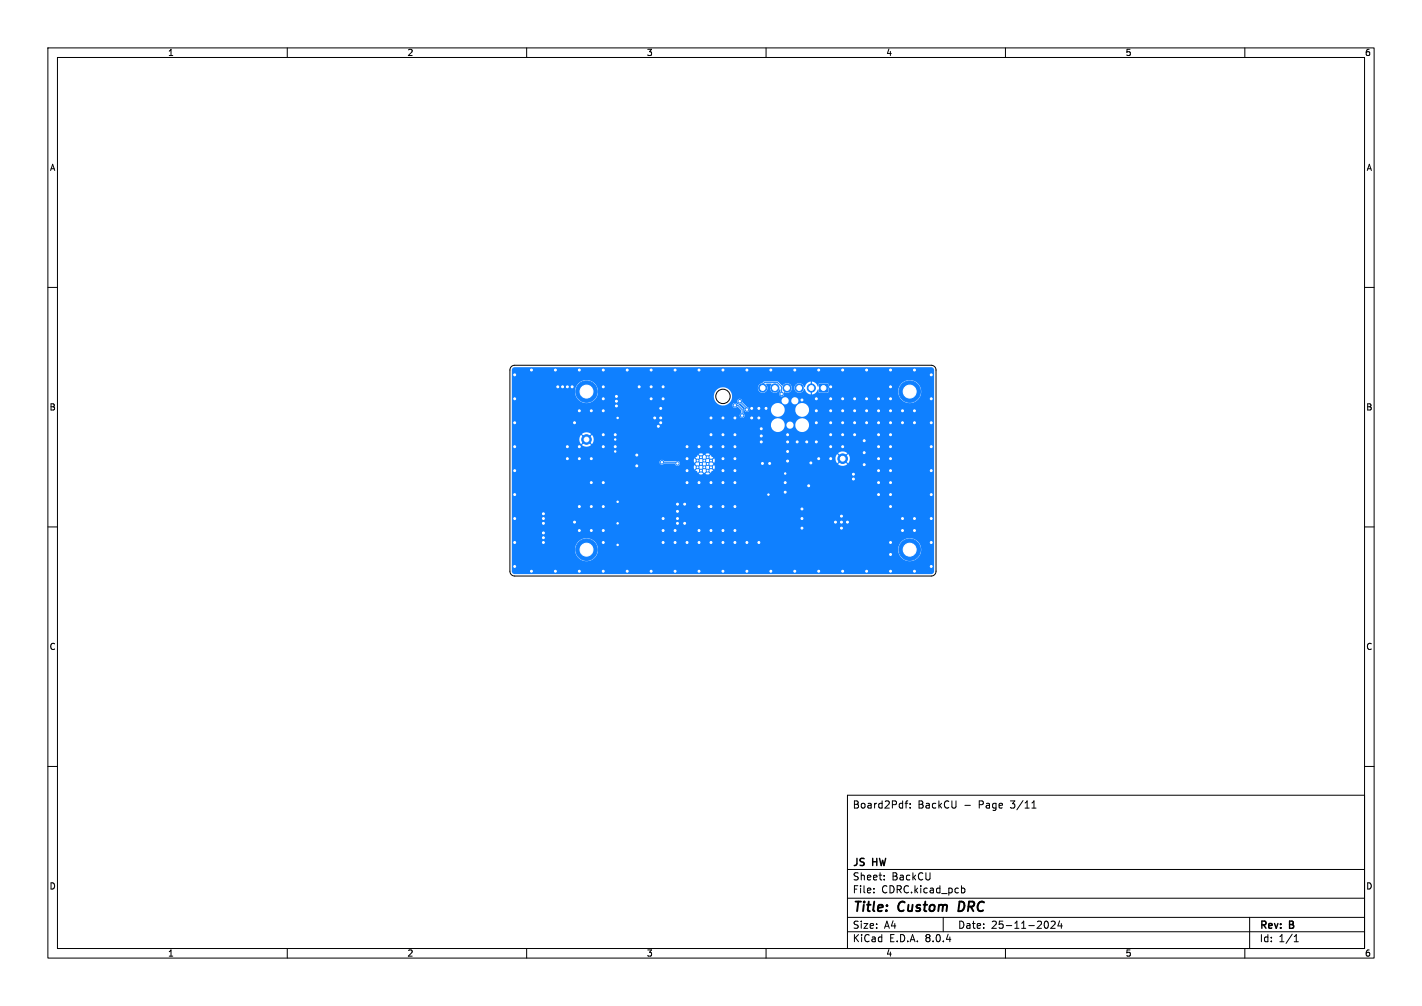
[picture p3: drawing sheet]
<svg xmlns="http://www.w3.org/2000/svg" width="297mm" height="210mm" viewBox="0 0 297 210" stroke-linecap="round" stroke-linejoin="round" font-family="sans-serif">
<defs><g id="words">
<g font-size="2.8">
<text x="178" y="190.9">Title:</text>
<text x="187.7" y="190.9">Custom</text>
<text x="201" y="190.9">DRC</text>
</g>
<g font-size="2.1">
<text x="178" y="169">Board2Pdf:</text>
<text x="191.7" y="169">BackCU</text>
<text x="201.4" y="169">-</text>
<text x="204.5" y="169">Page</text>
<text x="211.3" y="169">3/11</text>
<text x="178" y="184">Sheet:</text>
<text x="178" y="181.2">JS</text>
<text x="182.3" y="181.2">HW</text>
<text x="186.2" y="184">BackCU</text>
<text x="178" y="186.7">File:</text>
<text x="184.1" y="186.7">CDRC.kicad_pcb</text>
<text x="178" y="196.9">KiCad</text>
<text x="178" y="194.1">Size:</text>
<text x="184.7" y="194.1">A4</text>
<text x="185.7" y="196.9">E.D.A.</text>
<text x="193.3" y="196.9">8.0.4</text>
<text x="200" y="194.1">Date:</text>
<text x="207" y="194.1">25-11-2024</text>
<text x="263" y="194.3">Rev:</text>
<text x="263" y="196.9">Id:</text>
<text x="267.1" y="196.9">1/1</text>
<text x="269.4" y="194.3">B</text>
</g>
<g font-size="1.8">
<text x="35" y="11.9">1</text>
<text x="85" y="11.9">2</text>
<text x="135" y="11.9">3</text>
<text x="185" y="11.9">4</text>
<text x="235" y="11.9">5</text>
<text x="285" y="11.9">6</text>
<text x="10.3" y="35.9">A</text>
<text x="285.4" y="35.9">A</text>
<text x="10.3" y="85.9">B</text>
<text x="285.3" y="85.9">B</text>
<text x="10.3" y="135.9">C</text>
<text x="285.3" y="135.9">C</text>
<text x="10.3" y="185.9">D</text>
<text x="285.3" y="185.9">D</text>
<text x="35" y="199.9">1</text>
<text x="85" y="199.9">2</text>
<text x="135" y="199.9">3</text>
<text x="185" y="199.9">4</text>
<text x="235" y="199.9">5</text>
<text x="285" y="199.9">6</text>
</g>
</g></defs>
<g fill="#0f80ff" stroke="#0f80ff" stroke-width=".21">
<path d="M171.2 80.1h1.7v1.7h-1.7z"/>
<circle cx="176" cy="95.7" r="1"/>
<circle cx="145.7" cy="96.1" r=".3"/>
<circle cx="145.7" cy="97.5" r=".3"/>
<circle cx="146.4" cy="95.5" r=".3"/>
<circle cx="146.4" cy="96.8" r=".3"/>
<circle cx="146.4" cy="98.3" r=".3"/>
<circle cx="147.1" cy="96.1" r=".3"/>
<circle cx="147.1" cy="97.5" r=".3"/>
<circle cx="147.8" cy="95.5" r=".3"/>
<circle cx="147.8" cy="96.8" r=".3"/>
<circle cx="147.8" cy="98.3" r=".3"/>
<circle cx="148.5" cy="96.1" r=".3"/>
<circle cx="148.5" cy="97.5" r=".3"/>
<circle cx="169.5" cy="81" r=".85"/>
<circle cx="166.9" cy="81" r=".85"/>
<circle cx="164.4" cy="81" r=".85"/>
<circle cx="161.8" cy="81" r=".85"/>
<circle cx="159.3" cy="81" r=".85"/>
<circle cx="122.5" cy="91.7" r="1"/>
<circle cx="190" cy="114.7" r="1.55"/>
<circle cx="190" cy="114.8" r="2.25"/>
<circle cx="190" cy="81.7" r="1.55"/>
<circle cx="190" cy="81.8" r="2.25"/>
<circle cx="122.5" cy="81.7" r="1.55"/>
<circle cx="122.5" cy="81.8" r="2.25"/>
<circle cx="122.5" cy="114.7" r="1.55"/>
<circle cx="122.5" cy="114.8" r="2.25"/>
<circle cx="186" cy="119.2" r=".4"/>
<circle cx="136" cy="80.8" r=".4"/>
<circle cx="170.5" cy="83.3" r=".4"/>
<circle cx="141.5" cy="105.2" r=".4"/>
<circle cx="126" cy="110.8" r=".4"/>
<circle cx="107.5" cy="88.3" r=".4"/>
<circle cx="113.5" cy="109.2" r=".4"/>
<circle cx="141.5" cy="106.8" r=".4"/>
<circle cx="194.5" cy="88.3" r=".4"/>
<circle cx="194.5" cy="118.2" r=".4"/>
<circle cx="188.5" cy="85.7" r=".4"/>
<circle cx="136" cy="119.2" r=".4"/>
<circle cx="158.5" cy="113.2" r=".4"/>
<circle cx="129" cy="109.2" r=".35"/>
<circle cx="143.5" cy="98.3" r=".4"/>
<circle cx="131" cy="119.2" r=".4"/>
<circle cx="121" cy="93.3" r=".4"/>
<circle cx="123.5" cy="100.8" r=".4"/>
<circle cx="153.5" cy="95.8" r=".4"/>
<circle cx="151" cy="87.3" r=".4"/>
<circle cx="188.5" cy="108.2" r=".4"/>
<circle cx="138.5" cy="110.8" r=".4"/>
<circle cx="151" cy="90.8" r=".4"/>
<circle cx="176" cy="77.3" r=".4"/>
<circle cx="178.3" cy="99" r=".4"/>
<circle cx="141" cy="113.2" r=".4"/>
<circle cx="164.5" cy="94.3" r=".4"/>
<circle cx="194.5" cy="93.3" r=".4"/>
<circle cx="166" cy="119.2" r=".4"/>
<circle cx="113.5" cy="107.2" r=".4"/>
<circle cx="126" cy="105.8" r=".4"/>
<circle cx="169.4" cy="96.6" r=".4"/>
<circle cx="183.5" cy="85.7" r=".4"/>
<circle cx="148.5" cy="87.3" r=".4"/>
<circle cx="141" cy="77.3" r=".4"/>
<circle cx="176" cy="90.8" r=".4"/>
<circle cx="161" cy="77.3" r=".4"/>
<circle cx="141.5" cy="109.2" r=".4"/>
<circle cx="107.5" cy="103.2" r=".4"/>
<circle cx="153.5" cy="113.2" r=".4"/>
<circle cx="158.5" cy="85.3" r=".4"/>
<circle cx="121" cy="85.7" r=".4"/>
<circle cx="133.5" cy="80.8" r=".4"/>
<circle cx="156" cy="119.2" r=".4"/>
<circle cx="170.5" cy="85.7" r=".4"/>
<circle cx="138" cy="88.3" r=".4"/>
<circle cx="191" cy="108.2" r=".4"/>
<circle cx="136.8" cy="87.3" r=".4"/>
<circle cx="126" cy="80.8" r=".4"/>
<circle cx="153.5" cy="98.3" r=".4"/>
<circle cx="120" cy="88.3" r=".4"/>
<circle cx="121" cy="105.8" r=".4"/>
<circle cx="173.5" cy="88.3" r=".4"/>
<circle cx="164.5" cy="92.3" r=".4"/>
<circle cx="148.5" cy="100.8" r=".4"/>
<circle cx="137.5" cy="89" r=".4"/>
<circle cx="176" cy="83.3" r=".4"/>
<circle cx="151" cy="95.8" r=".4"/>
<circle cx="188.5" cy="88.3" r=".4"/>
<circle cx="181" cy="119.2" r=".4"/>
<circle cx="170.5" cy="92.3" r=".4"/>
<circle cx="178.5" cy="83.3" r=".4"/>
<circle cx="143.5" cy="95.8" r=".4"/>
<circle cx="176" cy="88.3" r=".4"/>
<circle cx="117.5" cy="80.8" r=".4"/>
<circle cx="183.5" cy="83.3" r=".4"/>
<circle cx="186" cy="80.8" r=".4"/>
<circle cx="186" cy="85.7" r=".4"/>
<circle cx="128.7" cy="82.8" r=".4"/>
<circle cx="143.5" cy="100.8" r=".4"/>
<circle cx="183.5" cy="103.2" r=".4"/>
<circle cx="107.5" cy="118.2" r=".4"/>
<circle cx="151" cy="100.8" r=".4"/>
<circle cx="141" cy="119.2" r=".4"/>
<circle cx="111" cy="77.3" r=".4"/>
<circle cx="153.5" cy="105.8" r=".4"/>
<circle cx="136" cy="83.3" r=".4"/>
<circle cx="171" cy="77.3" r=".4"/>
<circle cx="173.5" cy="85.7" r=".4"/>
<circle cx="173.5" cy="83.3" r=".4"/>
<circle cx="120" cy="109" r=".4"/>
<circle cx="129" cy="113.8" r=".35"/>
<circle cx="121" cy="95.8" r=".4"/>
<circle cx="171" cy="119.2" r=".4"/>
<circle cx="178.5" cy="88.3" r=".4"/>
<circle cx="191" cy="77.3" r=".4"/>
<circle cx="128.5" cy="90.8" r=".4"/>
<circle cx="107.5" cy="108.2" r=".4"/>
<circle cx="153.5" cy="90.8" r=".4"/>
<circle cx="128.5" cy="94.3" r=".35"/>
<circle cx="159.2" cy="96.8" r=".4"/>
<circle cx="126" cy="85.7" r=".4"/>
<circle cx="186" cy="100.8" r=".4"/>
<circle cx="116" cy="77.3" r=".4"/>
<circle cx="146" cy="110.8" r=".4"/>
<circle cx="138" cy="85.3" r=".4"/>
<circle cx="181" cy="77.3" r=".4"/>
<circle cx="148.5" cy="93.3" r=".4"/>
<circle cx="176" cy="85.7" r=".4"/>
<circle cx="161" cy="119.2" r=".4"/>
<circle cx="186" cy="88.3" r=".4"/>
<circle cx="194.5" cy="108.2" r=".4"/>
<circle cx="186" cy="90.8" r=".4"/>
<circle cx="168.9" cy="101.4" r=".4"/>
<circle cx="186" cy="95.8" r=".4"/>
<circle cx="143" cy="105.2" r=".4"/>
<circle cx="175.7" cy="107.8" r=".4"/>
<circle cx="186" cy="105.8" r=".4"/>
<circle cx="128.7" cy="84.7" r=".4"/>
<circle cx="151" cy="77.3" r=".4"/>
<circle cx="138.5" cy="83.3" r=".4"/>
<circle cx="116" cy="119.2" r=".4"/>
<circle cx="183.5" cy="90.8" r=".4"/>
<circle cx="166.5" cy="92.3" r=".4"/>
<circle cx="146" cy="113.2" r=".4"/>
<circle cx="186" cy="113.2" r=".4"/>
<circle cx="180.5" cy="94.5" r=".4"/>
<circle cx="153.5" cy="93.3" r=".4"/>
<circle cx="191" cy="110.8" r=".4"/>
<circle cx="167.5" cy="108.2" r=".4"/>
<circle cx="116.5" cy="80.8" r=".4"/>
<circle cx="126" cy="113.2" r=".4"/>
<circle cx="176" cy="93.3" r=".4"/>
<circle cx="178.3" cy="100" r=".4"/>
<circle cx="123.5" cy="110.8" r=".4"/>
<circle cx="168.5" cy="92.3" r=".4"/>
<circle cx="126" cy="119.2" r=".4"/>
<circle cx="143" cy="109.2" r=".4"/>
<circle cx="167.5" cy="110.2" r=".4"/>
<circle cx="151" cy="110.8" r=".4"/>
<circle cx="171" cy="95.8" r=".4"/>
<circle cx="178.5" cy="90.8" r=".4"/>
<circle cx="173.5" cy="95.8" r=".4"/>
<circle cx="146" cy="119.2" r=".4"/>
<circle cx="186" cy="115.8" r=".4"/>
<circle cx="123.5" cy="85.7" r=".4"/>
<circle cx="121" cy="77.3" r=".4"/>
<circle cx="121" cy="119.2" r=".4"/>
<circle cx="157" cy="85.3" r=".4"/>
<circle cx="118.5" cy="95.8" r=".4"/>
<circle cx="177" cy="109" r=".4"/>
<circle cx="148.5" cy="110.8" r=".4"/>
<circle cx="133" cy="97.3" r=".4"/>
<circle cx="107.5" cy="113.2" r=".4"/>
<circle cx="113.5" cy="112.2" r=".4"/>
<circle cx="123.5" cy="105.8" r=".4"/>
<circle cx="167.5" cy="106.2" r=".4"/>
<circle cx="128.5" cy="91.8" r=".35"/>
<circle cx="131" cy="77.3" r=".4"/>
<circle cx="146" cy="93.3" r=".4"/>
<circle cx="126" cy="93.3" r=".4"/>
<circle cx="174.5" cy="109" r=".4"/>
<circle cx="151" cy="93.3" r=".4"/>
<circle cx="148.5" cy="105.8" r=".4"/>
<circle cx="164" cy="102.8" r=".4"/>
<circle cx="156" cy="77.3" r=".4"/>
<circle cx="181" cy="83.3" r=".4"/>
<circle cx="143.5" cy="113.2" r=".4"/>
<circle cx="138.5" cy="108.2" r=".4"/>
<circle cx="191" cy="119.2" r=".4"/>
<circle cx="153.5" cy="100.8" r=".4"/>
<circle cx="160.7" cy="96.8" r=".4"/>
<circle cx="143.5" cy="93.3" r=".4"/>
<circle cx="111" cy="119.2" r=".4"/>
<circle cx="148.5" cy="90.8" r=".4"/>
<circle cx="173.5" cy="80.8" r=".4"/>
<circle cx="176" cy="119.2" r=".4"/>
<circle cx="107.5" cy="78.3" r=".4"/>
<circle cx="113.5" cy="111.2" r=".4"/>
<circle cx="170.5" cy="88.3" r=".4"/>
<circle cx="175.7" cy="110.2" r=".4"/>
<circle cx="183.5" cy="93.3" r=".4"/>
<circle cx="166" cy="77.3" r=".4"/>
<circle cx="153.5" cy="87.3" r=".4"/>
<circle cx="119.5" cy="80.8" r=".4"/>
<circle cx="183.5" cy="100.8" r=".4"/>
<circle cx="129" cy="87.3" r=".35"/>
<circle cx="194.5" cy="113.2" r=".4"/>
<circle cx="194.5" cy="103.2" r=".4"/>
<circle cx="186" cy="77.3" r=".4"/>
<circle cx="173.5" cy="90.8" r=".4"/>
<circle cx="146" cy="100.8" r=".4"/>
<circle cx="164" cy="98.8" r=".35"/>
<circle cx="151" cy="119.2" r=".4"/>
<circle cx="191" cy="85.7" r=".4"/>
<circle cx="156" cy="113.2" r=".4"/>
<circle cx="126" cy="83.3" r=".4"/>
<circle cx="113.5" cy="108.2" r=".4"/>
<circle cx="173.5" cy="93.3" r=".4"/>
<circle cx="118.5" cy="80.8" r=".4"/>
<circle cx="136" cy="77.3" r=".4"/>
<circle cx="129" cy="104.8" r=".35"/>
<circle cx="141.5" cy="108.2" r=".4"/>
<circle cx="164" cy="100.8" r=".4"/>
<circle cx="107.5" cy="98.3" r=".4"/>
<circle cx="164.5" cy="96.3" r=".4"/>
<circle cx="107.5" cy="93.3" r=".4"/>
<circle cx="175.7" cy="109" r=".4"/>
<circle cx="151" cy="105.8" r=".4"/>
<circle cx="181" cy="88.3" r=".4"/>
<circle cx="181" cy="85.7" r=".4"/>
<circle cx="191" cy="88.3" r=".4"/>
<circle cx="180.5" cy="97" r=".4"/>
<circle cx="123.5" cy="95.8" r=".4"/>
<circle cx="159" cy="89.5" r=".4"/>
<circle cx="186" cy="83.3" r=".4"/>
<circle cx="126" cy="77.3" r=".4"/>
<circle cx="159" cy="91" r=".4"/>
<circle cx="126" cy="90.8" r=".4"/>
<circle cx="183.5" cy="88.3" r=".4"/>
<circle cx="194.5" cy="78.3" r=".4"/>
<circle cx="164.5" cy="90.8" r=".4"/>
<circle cx="178.5" cy="85.7" r=".4"/>
<circle cx="128.7" cy="83.7" r=".4"/>
<circle cx="188.5" cy="110.8" r=".4"/>
<circle cx="167.5" cy="83.5" r=".4"/>
<circle cx="159" cy="92.3" r=".4"/>
<circle cx="153.5" cy="110.8" r=".4"/>
<circle cx="113.5" cy="113.2" r=".4"/>
<circle cx="194.5" cy="83.3" r=".4"/>
<circle cx="107.5" cy="83.3" r=".4"/>
<circle cx="186" cy="98.3" r=".4"/>
<circle cx="146" cy="77.3" r=".4"/>
<circle cx="183.5" cy="98.3" r=".4"/>
<circle cx="160" cy="85.3" r=".4"/>
<circle cx="138.5" cy="80.8" r=".4"/>
<circle cx="158.5" cy="87.3" r=".4"/>
<circle cx="146" cy="105.8" r=".4"/>
<circle cx="194.5" cy="98.3" r=".4"/>
<circle cx="157" cy="87.3" r=".4"/>
<circle cx="126" cy="100.8" r=".4"/>
<circle cx="118.5" cy="93.3" r=".4"/>
<circle cx="148.5" cy="113.2" r=".4"/>
<circle cx="160.5" cy="103.2" r=".35"/>
<circle cx="183.5" cy="95.8" r=".4"/>
<circle cx="151" cy="98.3" r=".4"/>
<circle cx="186" cy="103.2" r=".4"/>
<circle cx="141" cy="110.8" r=".4"/>
<circle cx="133" cy="95" r=".4"/>
<circle cx="186" cy="93.3" r=".4"/>
<circle cx="128.5" cy="93.3" r=".4"/>
<circle cx="138.5" cy="113.2" r=".4"/>
<circle cx="138" cy="87.3" r=".4"/>
<circle cx="151" cy="113.2" r=".4"/>
<circle cx="180.5" cy="92" r=".4"/>
<circle cx="121" cy="110.8" r=".4"/>
<circle cx="153.5" cy="84.6" r=".35"/>
<circle cx="155" cy="86.7" r=".35"/>
<circle cx="163.3" cy="82.3" r=".35"/>
<circle cx="154.5" cy="83.7" r=".35"/>
<circle cx="156" cy="85.5" r=".35"/>
<circle cx="141.5" cy="96.8" r=".35"/>
<circle cx="138.2" cy="96.5" r=".35"/>
</g>
<path d="M138.2 96.5h3l.3 .3M153.5 84.6h.6l.9 .9v1.2M154.5 83.7l1.5 1.6v.2M159.3 81v-.8l.3-.3h2.8l.9 .8v1.6" fill="none" stroke="#0f80ff" stroke-width=".21"/>
<path d="M107 76.9l.5-.2h87.2l.4 .6v41.9a.6 .6 0 0 1-.6 .6h-87l-.5-.3-.1-4.7h13.2a2.41 2.41 0 0 0 2.4 2.4 2.41 2.41 0 0 0 2.4-2.4h62.7v.3a2.41 2.41 0 0 0 3.8 1.6 2.41 2.41 0 0 0-.3-4.1 2.41 2.41 0 0 0-3.5 2.2h-62.7v-.4a2.41 2.41 0 0 0-2.6-2.1 2.41 2.41 0 0 0-2.2 2.5h-13.2v-15.9h39l.5 .2 .5-.2 .9 .2 .5-.2-.5-.5-.5 .5h-.4l-.5-.5-.5 .5h-39v-.7h38.3l.4 .2 .2 .3 .4-.5 .2 .2 .2-.1 .4 .4 .6-.5 .2 .2 .2-.1 .4 .4 .2-.3 .4-.2-.5-.5-.5 .6-.4-.1-.5-.5-.5 .6-.4-.1-.5-.5-.5 .5h-38.3v-.7h38l.2 .5 .5-.5 .1 .2 .2-.2 .5 .6 .6-.6 .1 .2 .2-.2 .5 .6 .5-.6 .2 .2 .2-.2 .4 .5 .2-.5-.1-.3-.1-.1-.4 .4h-.4l-.5-.5-.5 .5h-.4l-.5-.5-.5 .5h-.4l-.4-.4-.2 .4h-38v-1h30.8a.55 .55 0 0 0 .5 .5 .55 .55 0 0 0 .6-.3h2.2a.53 .53 0 0 0 .5 .5 .53 .53 0 0 0 .5-.4h3.2l.5 .6 .5-.6 .2 .2 .2-.2 .5 .6 .5-.6 .2 .2 .2-.2 .5 .6 .5-.5-.5-.6-.5 .5h-.4l-.5-.5-.5 .5h-.4l-.5-.5-.5 .5h-3.2a.59 .59 0 0 0-.8-.5h-2.4l-.2-.2h6.3l.2 .5 .5-.5 .1 .2 .2-.2 .5 .6 .6-.6 .1 .2 .2-.2 .5 .6 .5-.6 .2 .2 .2-.2 .4 .5 .2-.5-.1-.4h25.3l.4 1 .7-.7 .1 .2-.7 .7 .2 .1a1.49 1.49 0 0 0 1.8-.1l-.7-.7 .1-.2 .8 .7a1.5 1.5 0 0 0-.1-1.9l-.7 .7-.1-.2 .7-.7-.2-.1a1.49 1.49 0 0 0-1.8 .1l.7 .7-.1 .2-.7-.7-.4 .9h-25.4l-.5 .4h-.3l-.5-.5-.6 .5h-.3l-.5-.5-.5 .5h-.4l-.4-.4-.2 .4h-6.3a.5 .5 0 0 0-.5-.1 .5 .5 0 0 0-.4 .5h-30.8v-1h38.3l.5 .5 .5-.6 .2 .1 .2-.1 .5 .6 .5-.6 .2 .1 .2-.1 .5 .6 .5-.5-.4-.2-.2-.3-.4 .4h-.4l-.4-.4-.6 .4h-.4l-.4-.4-.2 .3-.4 .2h-38.3v-.7h39l.5 .5 .5-.5h.4l.5 .5 .5-.5-.5-.2-.5 .2-.9-.2-.5 .2h-39v-3.1h14.1l.4 1 .7-.7 .1 .2-.7 .7a1.49 1.49 0 0 0 2 0l-.7-.7 .1-.2 .8 .7a1.5 1.5 0 0 0-.1-1.9l-.7 .7-.1-.2 .7-.7-.2-.1a1.49 1.49 0 0 0-1.8 .1l.7 .7-.1 .2-.7-.7-.4 .9h-14.1v-3.1h54.1v.3a1.44 1.44 0 0 0 1.6 1.3 1.44 1.44 0 0 0 1.3-1.5h.4v.1a.75 .75 0 0 0 .8 .7 .75 .75 0 0 0 .6-.9h.4v.3a1.44 1.44 0 0 0 2.2 1.1 1.44 1.44 0 0 0 0-2.5 1.44 1.44 0 0 0-2.2 1.1l-.4-.1a.75 .75 0 0 0-.8-.5 .75 .75 0 0 0-.6 .7l-.4-.1a1.44 1.44 0 0 0-1.4-1.3 1.44 1.44 0 0 0-1.5 1.3h-54.1v-6.9h13.2v.4a2.4 2.4 0 0 0 2 2 2.4 2.4 0 0 0 2.6-1.4h24.4v.3a1.9 1.9 0 0 0 2.2 1.6h1.7v.2a.58 .58 0 0 0 1 .1l.8 .7v.7a.53 .53 0 0 0-.1 .8 .53 .53 0 0 0 .8-.1 .53 .53 0 0 0-.3-.8v-.8l-1-1h-.3a.51 .51 0 0 0-.5-.3 .51 .51 0 0 0-.4 .5h-1.7l.7-.2 .6-.7h1.4l.3 .6h.4l.8 .8a.54 .54 0 0 0 .3 .8 .54 .54 0 0 0 .7-.4h4.5v.2a1.44 1.44 0 0 0 1.6 1.3 1.44 1.44 0 0 0 1.3-1.5h2.2v.2a1.44 1.44 0 0 0 2.2 1.1 1.44 1.44 0 0 0 0-2.5 1.44 1.44 0 0 0-2.2 1.2h-2.2v-.3a1.44 1.44 0 0 0-1.6-1.1 1.44 1.44 0 0 0-1.3 1.4h-4.5l-.2-.4-1.3-1.1v-.4h8.2a.75 .75 0 0 0 .8 .8 .75 .75 0 0 0 .7-.8h.6v.1a.75 .75 0 0 0 1.1 .6 .75 .75 0 0 0 0-1.3 .75 .75 0 0 0-1.1 .6h-.6v-.1a.75 .75 0 0 0-.8-.6 .75 .75 0 0 0-.7 .7h-8.2l-.1-.1a.51 .51 0 0 0-.5-.2 .51 .51 0 0 0-.4 .4h-1.4l.1-.1a1.89 1.89 0 0 0-1-2.6h6.6v.2a1.04 1.04 0 0 0 1.6 .6 1.04 1.04 0 0 0 .1-1.6l1-.1 .1 .1a1.04 1.04 0 0 0 .3 1.7 1.04 1.04 0 0 0 1.5-.6l.1 .4a.54 .54 0 0 0-.2 .8 .54 .54 0 0 0 .8 .2 .54 .54 0 0 0 .1-.8 1.11 1.11 0 0 0 1.7-.9h.5v.2a1.06 1.06 0 0 0 1.1 .8 1.06 1.06 0 0 0 1-.8h.1a1.37 1.37 0 0 0 1.2 1.1v-.8h.3v.8h.1a1.64 1.64 0 0 0 1.2-1l.2 .7h1.8l.1-.3h14.6v.4a2.41 2.41 0 0 0 3.8 1.6 2.41 2.41 0 0 0-.3-4.1 2.41 2.41 0 0 0-3.5 2.1h-14.6l-.1-1.7h-1.8l-.1 .7-.2-.1a1.33 1.33 0 0 0-1.2-.9v.8h-.3v-.8h-.1a1.62 1.62 0 0 0-1.2 1.1h-.1a1.01 1.01 0 0 0-1.1-.8 1.01 1.01 0 0 0-.9 1h-.5v-.2a1.06 1.06 0 0 0-.9-.8 1.06 1.06 0 0 0-1.1 .5l-1-.9h-2.8l-.5 .4a1 1 0 0 0-.8 1h-6.6a1.9 1.9 0 0 0-2.6 1.7h-24.4v-.1a2.41 2.41 0 0 0-1.7-3.2 2.41 2.41 0 0 0-2.9 2.3h-13.2v-4.4z" fill="#0f80ff"/>
<g fill="#fff" stroke="#fff" stroke-width=".21">
<circle cx="186" cy="119.3" r=".2"/>
<circle cx="136" cy="80.7" r=".2"/>
<circle cx="170.5" cy="83.3" r=".2"/>
<circle cx="141.5" cy="105.3" r=".2"/>
<circle cx="126" cy="110.7" r=".2"/>
<circle cx="107.5" cy="88.3" r=".2"/>
<circle cx="113.5" cy="109.3" r=".2"/>
<circle cx="141.5" cy="106.7" r=".2"/>
<circle cx="194.5" cy="88.3" r=".2"/>
<circle cx="194.5" cy="118.3" r=".2"/>
<circle cx="188.5" cy="85.7" r=".2"/>
<circle cx="136" cy="119.3" r=".2"/>
<circle cx="158.5" cy="113.3" r=".2"/>
<circle cx="129" cy="109.3" r=".15"/>
<circle cx="143.5" cy="98.3" r=".2"/>
<circle cx="131" cy="119.3" r=".2"/>
<circle cx="121" cy="93.2" r=".2"/>
<circle cx="123.5" cy="100.7" r=".2"/>
<circle cx="153.5" cy="95.7" r=".2"/>
<circle cx="151" cy="87.3" r=".2"/>
<circle cx="188.5" cy="108.3" r=".2"/>
<circle cx="138.5" cy="110.7" r=".2"/>
<circle cx="151" cy="90.7" r=".2"/>
<circle cx="176" cy="77.2" r=".2"/>
<circle cx="178.2" cy="99" r=".2"/>
<circle cx="141" cy="113.3" r=".2"/>
<circle cx="164.5" cy="94.3" r=".2"/>
<circle cx="194.5" cy="93.3" r=".2"/>
<circle cx="166" cy="119.3" r=".2"/>
<circle cx="113.5" cy="107.3" r=".2"/>
<circle cx="126" cy="105.7" r=".2"/>
<circle cx="169.4" cy="96.6" r=".2"/>
<circle cx="183.5" cy="85.7" r=".2"/>
<circle cx="148.5" cy="87.3" r=".2"/>
<circle cx="141" cy="77.2" r=".2"/>
<circle cx="176" cy="90.7" r=".2"/>
<circle cx="161" cy="77.2" r=".2"/>
<circle cx="141.5" cy="109.3" r=".2"/>
<circle cx="107.5" cy="103.3" r=".2"/>
<circle cx="153.5" cy="113.3" r=".2"/>
<circle cx="158.5" cy="85.3" r=".2"/>
<circle cx="121" cy="85.7" r=".2"/>
<circle cx="133.5" cy="80.8" r=".2"/>
<circle cx="156" cy="119.3" r=".2"/>
<circle cx="170.5" cy="85.8" r=".2"/>
<circle cx="138" cy="88.3" r=".2"/>
<circle cx="191" cy="108.3" r=".2"/>
<circle cx="136.7" cy="87.3" r=".2"/>
<circle cx="126" cy="80.7" r=".2"/>
<circle cx="153.5" cy="98.3" r=".2"/>
<circle cx="120" cy="88.2" r=".2"/>
<circle cx="121" cy="105.7" r=".2"/>
<circle cx="173.5" cy="88.3" r=".2"/>
<circle cx="164.5" cy="92.3" r=".2"/>
<circle cx="148.5" cy="100.7" r=".2"/>
<circle cx="137.5" cy="89" r=".2"/>
<circle cx="176" cy="83.3" r=".2"/>
<circle cx="151" cy="95.7" r=".2"/>
<circle cx="188.5" cy="88.2" r=".2"/>
<circle cx="181" cy="119.3" r=".2"/>
<circle cx="170.5" cy="92.3" r=".2"/>
<circle cx="178.5" cy="83.2" r=".2"/>
<circle cx="143.5" cy="95.7" r=".2"/>
<circle cx="176" cy="88.3" r=".2"/>
<circle cx="117.5" cy="80.8" r=".2"/>
<circle cx="183.5" cy="83.2" r=".2"/>
<circle cx="186" cy="80.8" r=".2"/>
<circle cx="186" cy="85.7" r=".2"/>
<circle cx="128.7" cy="82.8" r=".2"/>
<circle cx="143.5" cy="100.7" r=".2"/>
<circle cx="183.5" cy="103.2" r=".2"/>
<circle cx="107.5" cy="118.3" r=".2"/>
<circle cx="151" cy="100.7" r=".2"/>
<circle cx="141" cy="119.3" r=".2"/>
<circle cx="111" cy="77.2" r=".2"/>
<circle cx="153.5" cy="105.7" r=".2"/>
<circle cx="136" cy="83.3" r=".2"/>
<circle cx="171" cy="77.2" r=".2"/>
<circle cx="173.5" cy="85.8" r=".2"/>
<circle cx="173.5" cy="83.3" r=".2"/>
<circle cx="120" cy="109" r=".2"/>
<circle cx="129" cy="113.8" r=".15"/>
<circle cx="121" cy="95.7" r=".2"/>
<circle cx="171" cy="119.3" r=".2"/>
<circle cx="178.5" cy="88.2" r=".2"/>
<circle cx="191" cy="77.2" r=".2"/>
<circle cx="128.5" cy="90.7" r=".2"/>
<circle cx="107.5" cy="108.3" r=".2"/>
<circle cx="153.5" cy="90.7" r=".2"/>
<circle cx="128.5" cy="94.2" r=".15"/>
<circle cx="159.2" cy="96.7" r=".2"/>
<circle cx="126" cy="85.7" r=".2"/>
<circle cx="186" cy="100.7" r=".2"/>
<circle cx="116" cy="77.2" r=".2"/>
<circle cx="146" cy="110.7" r=".2"/>
<circle cx="138" cy="85.3" r=".2"/>
<circle cx="181" cy="77.2" r=".2"/>
<circle cx="148.5" cy="93.3" r=".2"/>
<circle cx="176" cy="85.7" r=".2"/>
<circle cx="161" cy="119.3" r=".2"/>
<circle cx="186" cy="88.3" r=".2"/>
<circle cx="194.5" cy="108.3" r=".2"/>
<circle cx="186" cy="90.7" r=".2"/>
<circle cx="168.9" cy="101.4" r=".2"/>
<circle cx="186" cy="95.7" r=".2"/>
<circle cx="143" cy="105.3" r=".2"/>
<circle cx="175.8" cy="107.7" r=".2"/>
<circle cx="186" cy="105.7" r=".2"/>
<circle cx="128.7" cy="84.8" r=".2"/>
<circle cx="151" cy="77.2" r=".2"/>
<circle cx="138.5" cy="83.3" r=".2"/>
<circle cx="116" cy="119.2" r=".2"/>
<circle cx="183.5" cy="90.7" r=".2"/>
<circle cx="166.5" cy="92.3" r=".2"/>
<circle cx="146" cy="113.3" r=".2"/>
<circle cx="186" cy="113.3" r=".2"/>
<circle cx="180.5" cy="94.5" r=".2"/>
<circle cx="153.5" cy="93.3" r=".2"/>
<circle cx="191" cy="110.7" r=".2"/>
<circle cx="167.5" cy="108.3" r=".2"/>
<circle cx="116.5" cy="80.8" r=".2"/>
<circle cx="126" cy="113.2" r=".2"/>
<circle cx="176" cy="93.3" r=".2"/>
<circle cx="178.2" cy="100" r=".2"/>
<circle cx="123.5" cy="110.7" r=".2"/>
<circle cx="168.5" cy="92.3" r=".2"/>
<circle cx="126" cy="119.2" r=".2"/>
<circle cx="143" cy="109.3" r=".2"/>
<circle cx="167.5" cy="110.3" r=".2"/>
<circle cx="151" cy="110.7" r=".2"/>
<circle cx="171" cy="95.7" r=".2"/>
<circle cx="178.5" cy="90.7" r=".2"/>
<circle cx="173.5" cy="95.7" r=".2"/>
<circle cx="146" cy="119.3" r=".2"/>
<circle cx="186" cy="115.7" r=".2"/>
<circle cx="123.5" cy="85.7" r=".2"/>
<circle cx="121" cy="77.2" r=".2"/>
<circle cx="121" cy="119.2" r=".2"/>
<circle cx="157" cy="85.3" r=".2"/>
<circle cx="118.5" cy="95.7" r=".2"/>
<circle cx="177" cy="109" r=".2"/>
<circle cx="148.5" cy="110.7" r=".2"/>
<circle cx="133" cy="97.2" r=".2"/>
<circle cx="107.5" cy="113.3" r=".2"/>
<circle cx="113.5" cy="112.3" r=".2"/>
<circle cx="123.5" cy="105.7" r=".2"/>
<circle cx="167.5" cy="106.3" r=".2"/>
<circle cx="128.5" cy="91.7" r=".15"/>
<circle cx="131" cy="77.2" r=".2"/>
<circle cx="146" cy="93.3" r=".2"/>
<circle cx="126" cy="93.2" r=".2"/>
<circle cx="174.5" cy="109" r=".2"/>
<circle cx="151" cy="93.3" r=".2"/>
<circle cx="148.5" cy="105.7" r=".2"/>
<circle cx="164" cy="102.7" r=".2"/>
<circle cx="156" cy="77.2" r=".2"/>
<circle cx="181" cy="83.3" r=".2"/>
<circle cx="143.5" cy="113.3" r=".2"/>
<circle cx="138.5" cy="108.3" r=".2"/>
<circle cx="191" cy="119.3" r=".2"/>
<circle cx="153.5" cy="100.7" r=".2"/>
<circle cx="160.8" cy="96.7" r=".2"/>
<circle cx="143.5" cy="93.3" r=".2"/>
<circle cx="111" cy="119.3" r=".2"/>
<circle cx="148.5" cy="90.7" r=".2"/>
<circle cx="173.5" cy="80.8" r=".2"/>
<circle cx="176" cy="119.3" r=".2"/>
<circle cx="107.5" cy="78.2" r=".2"/>
<circle cx="113.5" cy="111.3" r=".2"/>
<circle cx="170.5" cy="88.3" r=".2"/>
<circle cx="175.8" cy="110.3" r=".2"/>
<circle cx="183.5" cy="93.2" r=".2"/>
<circle cx="166" cy="77.2" r=".2"/>
<circle cx="153.5" cy="87.3" r=".2"/>
<circle cx="119.5" cy="80.8" r=".2"/>
<circle cx="183.5" cy="100.7" r=".2"/>
<circle cx="129" cy="87.2" r=".15"/>
<circle cx="194.5" cy="113.3" r=".2"/>
<circle cx="194.5" cy="103.3" r=".2"/>
<circle cx="186" cy="77.2" r=".2"/>
<circle cx="173.5" cy="90.7" r=".2"/>
<circle cx="146" cy="100.7" r=".2"/>
<circle cx="164" cy="98.9" r=".15"/>
<circle cx="151" cy="119.3" r=".2"/>
<circle cx="191" cy="85.8" r=".2"/>
<circle cx="156" cy="113.3" r=".2"/>
<circle cx="126" cy="83.2" r=".2"/>
<circle cx="113.5" cy="108.3" r=".2"/>
<circle cx="173.5" cy="93.3" r=".2"/>
<circle cx="118.5" cy="80.8" r=".2"/>
<circle cx="136" cy="77.2" r=".2"/>
<circle cx="129" cy="104.8" r=".15"/>
<circle cx="141.5" cy="108.3" r=".2"/>
<circle cx="164" cy="100.7" r=".2"/>
<circle cx="107.5" cy="98.3" r=".2"/>
<circle cx="164.5" cy="96.3" r=".2"/>
<circle cx="107.5" cy="93.3" r=".2"/>
<circle cx="175.8" cy="109" r=".2"/>
<circle cx="151" cy="105.7" r=".2"/>
<circle cx="181" cy="88.3" r=".2"/>
<circle cx="181" cy="85.7" r=".2"/>
<circle cx="191" cy="88.3" r=".2"/>
<circle cx="180.5" cy="97" r=".2"/>
<circle cx="123.5" cy="95.7" r=".2"/>
<circle cx="159" cy="89.5" r=".2"/>
<circle cx="186" cy="83.3" r=".2"/>
<circle cx="126" cy="77.2" r=".2"/>
<circle cx="159" cy="91" r=".2"/>
<circle cx="126" cy="90.7" r=".2"/>
<circle cx="183.5" cy="88.2" r=".2"/>
<circle cx="194.5" cy="78.2" r=".2"/>
<circle cx="164.5" cy="90.7" r=".2"/>
<circle cx="178.5" cy="85.7" r=".2"/>
<circle cx="128.7" cy="83.8" r=".2"/>
<circle cx="188.5" cy="110.7" r=".2"/>
<circle cx="167.5" cy="83.5" r=".2"/>
<circle cx="159" cy="92.3" r=".2"/>
<circle cx="153.5" cy="110.7" r=".2"/>
<circle cx="113.5" cy="113.3" r=".2"/>
<circle cx="194.5" cy="83.3" r=".2"/>
<circle cx="107.5" cy="83.3" r=".2"/>
<circle cx="186" cy="98.3" r=".2"/>
<circle cx="146" cy="77.2" r=".2"/>
<circle cx="183.5" cy="98.2" r=".2"/>
<circle cx="160" cy="85.3" r=".2"/>
<circle cx="138.5" cy="80.8" r=".2"/>
<circle cx="158.5" cy="87.3" r=".2"/>
<circle cx="146" cy="105.7" r=".2"/>
<circle cx="194.5" cy="98.2" r=".2"/>
<circle cx="157" cy="87.3" r=".2"/>
<circle cx="126" cy="100.7" r=".2"/>
<circle cx="118.5" cy="93.3" r=".2"/>
<circle cx="148.5" cy="113.3" r=".2"/>
<circle cx="160.5" cy="103.3" r=".15"/>
<circle cx="183.5" cy="95.7" r=".2"/>
<circle cx="151" cy="98.3" r=".2"/>
<circle cx="186" cy="103.3" r=".2"/>
<circle cx="141" cy="110.7" r=".2"/>
<circle cx="133" cy="95" r=".2"/>
<circle cx="186" cy="93.3" r=".2"/>
<circle cx="128.5" cy="93.3" r=".2"/>
<circle cx="138.5" cy="113.3" r=".2"/>
<circle cx="138" cy="87.3" r=".2"/>
<circle cx="151" cy="113.3" r=".2"/>
<circle cx="180.5" cy="92" r=".2"/>
<circle cx="121" cy="110.7" r=".2"/>
<circle cx="153.5" cy="84.6" r=".15"/>
<circle cx="155" cy="86.7" r=".15"/>
<circle cx="163.2" cy="82.2" r=".15"/>
<circle cx="154.5" cy="83.8" r=".15"/>
<circle cx="156" cy="85.5" r=".15"/>
<circle cx="141.5" cy="96.7" r=".15"/>
<circle cx="138.2" cy="96.5" r=".15"/>
<circle cx="176" cy="95.8" r=".5"/>
<circle cx="145.7" cy="96.2" r=".1"/>
<circle cx="145.7" cy="97.5" r=".1"/>
<circle cx="146.4" cy="95.5" r=".1"/>
<circle cx="146.4" cy="96.9" r=".1"/>
<circle cx="146.4" cy="98.2" r=".1"/>
<circle cx="147.1" cy="96.2" r=".1"/>
<circle cx="147.1" cy="97.5" r=".1"/>
<circle cx="147.8" cy="95.5" r=".1"/>
<circle cx="147.8" cy="96.9" r=".1"/>
<circle cx="147.8" cy="98.2" r=".1"/>
<circle cx="148.5" cy="96.2" r=".1"/>
<circle cx="148.5" cy="97.5" r=".1"/>
<circle cx="172" cy="81" r=".5"/>
<circle cx="169.5" cy="81" r=".5"/>
<circle cx="166.9" cy="81" r=".5"/>
<circle cx="164.4" cy="81" r=".5"/>
<circle cx="161.8" cy="81" r=".5"/>
<circle cx="159.3" cy="81" r=".5"/>
<circle cx="162.5" cy="88.7" r="1.19"/>
<circle cx="165" cy="88.7" r=".5"/>
<circle cx="167.5" cy="88.7" r="1.19"/>
<circle cx="162.5" cy="85.6" r="1.19"/>
<circle cx="167.5" cy="85.6" r="1.19"/>
<circle cx="164" cy="83.7" r=".5"/>
<circle cx="166" cy="83.7" r=".5"/>
<circle cx="122.5" cy="91.8" r=".5"/>
<circle cx="190" cy="114.7" r="1.35"/>
<circle cx="190" cy="81.7" r="1.35"/>
<circle cx="122.5" cy="81.7" r="1.35"/>
<circle cx="122.5" cy="114.7" r="1.35"/>
</g>
<g fill="none" stroke="#000" stroke-width=".21">
<path d="M10 10h277v190h-277zM12 12h273v186h-273zM60 10v2M110 10v2M160 10v2M210 10v2M260 10v2M10 60h2M285 60h2M106.8 76.5l.7-.2h87a1 1 0 0 1 1 1v41.9a1 1 0 0 1-1 1h-87a1 1 0 0 1-1-1v-41.9zM10 110h2M285 110h2"/>
<path d="M10 160h2M285 160h2M177 166h108v32h-108zM189 167.7h.6M189.6 167.2l-.4 .2v1.3M190.1 168.6v.1M190.1 167.8v.1M215.5 168.7h.9M215.7 167.6l.3-.4v1.5M60 198v2M110 198v2M160 198v2"/>
<path d="M177 194.5h108M177 191.5h108M177 187.5h108M177 181.5h108M182.5 186.3v.1M182.5 185.5v.1M184.7 183.6v.1M184.7 182.8v.1M197 191.5v3M200.8 184.9v1.5M200.8 185.5l.4-.1 .3 .3-.1 .6h-.6M210 198v2"/>
<path d="M218.3 192.4l.2-.1a.8 .8 0 0 1 .5 .7 .8 .8 0 0 1-.5 .8l-.2-.1M219.5 192.4l.6-.1 .3 .4-.9 1.1h.9M221.3 192.2l-.3 1.1h.9M221.7 192.8v1M260 198v2M261 191.5v6.5M270.3 196.6h.9M270.3 195.5l.4-.4v1.5"/>
<circle cx="151" cy="82.7" r="1.5"/>
</g>
<path d="M200.4 188.2l-.2 2h.4" fill="none" stroke="#000" stroke-width=".4"/>
<use href="#words"/>
</svg>
